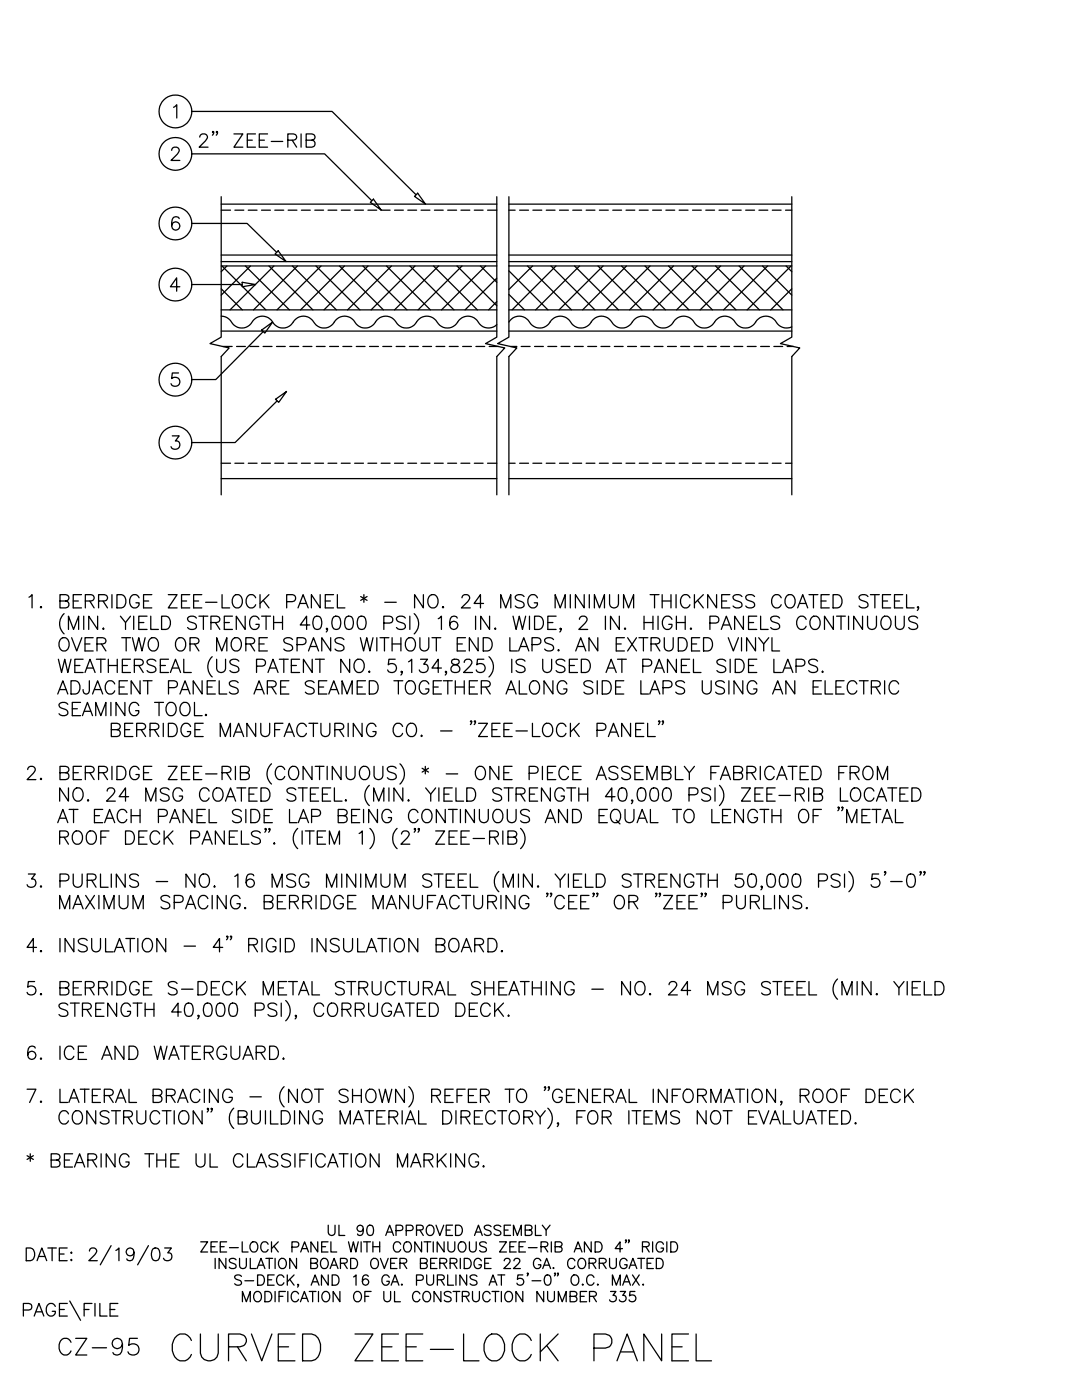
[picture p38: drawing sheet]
<svg xmlns="http://www.w3.org/2000/svg" width="216mm" height="279mm" viewBox="0 0 216 279" stroke-linecap="round" stroke-linejoin="round" font-family="sans-serif">
<defs><g id="words">
<text font-size="9.3" x="33.2" y="272.7">CURVED ZEE-LOCK PANEL</text>
<g font-size="6.6">
<text x="38.5" y="30.7">2&quot; ZEE-RIB</text>
<text x="4.6" y="123.1">1. BERRIDGE ZEE-LOCK PANEL * - NO. 24 MSG MINIMUM THICKNESS COATED STEEL,</text>
<text x="20.8" y="148.2">BERRIDGE MANUFACTURING CO. - &quot;ZEE-LOCK PANEL&quot;</text>
<text x="10.6" y="182.7">MAXIMUM SPACING. BERRIDGE MANUFACTURING &quot;CEE&quot; OR &quot;ZEE&quot; PURLINS.</text>
<text x="10.6" y="271.6">CZ-95</text>
</g>
<g font-size="6.2">
<text x="10.6" y="131.2">OVER TWO OR MORE SPANS WITHOUT END LAPS. AN EXTRUDED VINYL</text>
<text x="4.2" y="212.7">6. ICE AND WATERGUARD.</text>
<text x="4.2" y="234.2">* BEARING THE UL CLASSIFICATION MARKING.</text>
</g>
<g font-size="5.7">
<text x="10.2" y="139.7">ADJACENT PANELS ARE SEAMED TOGETHER ALONG SIDE LAPS USING AN ELECTRIC</text>
<text x="10.6" y="143.9">SEAMING TOOL.</text>
</g>
<g font-size="5.3">
<text x="41.6" y="254.4">INSULATION BOARD OVER BERRIDGE 22 GA. CORRUGATED</text>
<text x="47.3" y="261.1">MODIFICATION OF UL CONSTRUCTION NUMBER 335</text>
</g>
<text font-size="4.9" x="64.2" y="247.6">UL 90 APPROVED ASSEMBLY</text>
</g></defs>
<!-- layer: STRCTR -->
<g fill="none" stroke="#000" stroke-width=".25">
<path d="M44.1 39.3v28l-2.2 1.3 3.8 .8-1.6 1.8v27.6M99.1 39.3v28l-2.2 1.3 3.8 .8-1.6 1.8v27.6M101.5 39.3v28l-2.2 1.3 3.8 .8-1.6 1.8v27.6M158 39.3v28l-2.3 1.3 3.9 .8-1.6 1.8v27.6M44.1 53.1h55M44.1 57.6l4.3 4.2M44.3 53.1l8.8 8.7M45.3 53.1l-1.2 1.1M49 53.1l8.7 8.7M50 53.1l-5.9 5.8M53.7 53.1l8.7 8.7M54.7 53.1l-8.8 8.7"/>
<path d="M58.3 53.1l8.8 8.7M59.4 53.1l-8.8 8.7M63 53.1l8.8 8.7M64.1 53.1l-8.8 8.7M67.7 53.1l8.8 8.7M68.7 53.1l-8.7 8.7M72.4 53.1l8.8 8.7M73.4 53.1l-8.7 8.7M77.1 53.1l8.8 8.7M78.1 53.1l-8.8 8.7M81.8 53.1l8.8 8.7M82.8 53.1l-8.8 8.7"/>
<path d="M86.5 53.1l8.8 8.7M87.5 53.1l-8.8 8.7M91.2 53.1l7.9 7.9M92.2 53.1l-8.8 8.7M95.9 53.1l3.2 3.2M96.9 53.1l-8.8 8.7M99.1 55.5l-6.3 6.3M101.5 53.1h56.5M101.5 58.8l3.2 3M101.5 54.1l7.8 7.7M105.2 53.1l8.8 8.7M106.3 53.1l-4.8 4.7"/>
<path d="M109.9 53.1l8.8 8.7M110.9 53.1l-8.7 8.7M114.6 53.1l8.8 8.7M115.6 53.1l-8.7 8.7M119.3 53.1l8.8 8.7M120.3 53.1l-8.7 8.7M124 53.1l8.8 8.7M125 53.1l-8.7 8.7M128.7 53.1l8.8 8.7M129.7 53.1l-8.8 8.7M133.4 53.1l8.8 8.7M134.4 53.1l-8.8 8.7"/>
<path d="M138.1 53.1l8.8 8.7M139.1 53.1l-8.8 8.7M142.8 53.1l8.7 8.7M143.8 53.1l-8.8 8.7M147.5 53.1l8.7 8.7M148.5 53.1l-8.8 8.7M152.2 53.1l5.8 5.8M153.2 53.1l-8.8 8.7M156.9 53.1l1.1 1.1M157.8 53.1l-8.7 8.7M158 57.6l-4.2 4.2M44.1 63.1a2.55 2.55 0 0 1 2.3 1.5 2.43 2.43 0 0 0 4.1-.7 2.45 2.45 0 0 1 4.1 .7 2.43 2.43 0 0 0 4.1-.7 2.45 2.45 0 0 1 4.2 .7 2.41 2.41 0 0 0 4-.7 2.45 2.45 0 0 1 4.1 .7 2.43 2.43 0 0 0 4.1-.7 2.45 2.45 0 0 1 4.2 .7 2.43 2.43 0 0 0 4.1-.7 2.45 2.45 0 0 1 4.1 .7 2.41 2.41 0 0 0 4.1-.7 2.46 2.46 0 0 1 4.1 .7 2.36 2.36 0 0 0 3.4 .2"/>
<path d="M44.1 66.1h55M44.1 61.8h55M44.5 69.1h1.8M47.2 69.1h1.8M49.9 69.1h1.7M52.5 69.1h1.8M55.2 69.1h1.7M57.8 69.1h1.8M60.5 69.1h1.7M63.1 69.1h1.8M65.8 69.1h1.7M68.4 69.1h1.8"/>
<path d="M71.1 69.1h1.7M73.7 69.1h1.8M76.4 69.1h1.8M79 69.1h1.8M81.7 69.1h1.8M84.4 69.1h1.7M87 69.1h1.8M89.6 69.1h1.8M92.3 69.1h1.8M95 69.1h1.7M97.6 69.1h1.9M99.1 60.2l-1.6 1.6"/>
<path d="M101.5 64.3a2.43 2.43 0 0 1 2.3-1.2 2.43 2.43 0 0 1 2.1 1.5 2.43 2.43 0 0 0 4.1-.7 2.45 2.45 0 0 1 4.1 .7 2.43 2.43 0 0 0 4.1-.7 2.45 2.45 0 0 1 4.1 .7 2.43 2.43 0 0 0 4.1-.7 2.43 2.43 0 0 1 4.1 .7 2.43 2.43 0 0 0 4.1-.7 2.45 2.45 0 0 1 4.1 .7 2.43 2.43 0 0 0 4.1-.7 2.45 2.45 0 0 1 4.1 .7 2.41 2.41 0 0 0 4.1-.7 2.45 2.45 0 0 1 4.1 .7 2.38 2.38 0 0 0 2.9 .6M101.5 66.1h56.5M101.5 61.8h56.5M101.9 69.1h1.2M104 69.1h1.8M106.7 69.1h1.7M109.3 69.1h1.8M112 69.1h1.7M114.6 69.1h1.8M117.3 69.1h1.7M119.9 69.1h1.8M122.6 69.1h1.7"/>
<path d="M125.2 69.1h1.8M127.9 69.1h1.8M130.5 69.1h1.8M133.2 69.1h1.8M135.8 69.1h1.8M138.5 69.1h1.8M141.1 69.1h1.8M143.8 69.1h1.8M146.5 69.1h1.7M149.1 69.1h1.8M151.8 69.1h1.7M154.4 69.1h1.8"/>
<path d="M157.1 69.1h1.2M44.1 95.5h55M44.1 92.4h1.9M46.9 92.4h1.7M49.5 92.4h1.8M52.2 92.4h1.8M54.8 92.4h1.8M57.5 92.4h1.8M60.1 92.4h1.8M62.8 92.4h1.8M65.5 92.4h1.7M68.1 92.4h1.8"/>
<path d="M70.8 92.4h1.7M73.4 92.4h1.8M76.1 92.4h1.7M78.7 92.4h1.8M81.4 92.4h1.7M84 92.4h1.8M86.7 92.4h1.7M89.3 92.4h1.8M92 92.4h1.8M94.6 92.4h1.8M97.3 92.4h1.8M101.5 95.5h56.5"/>
<path d="M101.5 92.4h1.3M103.7 92.4h1.8M106.3 92.4h1.8M109 92.4h1.8M111.6 92.4h1.8M114.3 92.4h1.8M117 92.4h1.7M119.6 92.4h1.8M122.3 92.4h1.7M124.9 92.4h1.8M127.6 92.4h1.7M130.2 92.4h1.8"/>
<path d="M132.9 92.4h1.7M135.5 92.4h1.8M138.2 92.4h1.7M140.8 92.4h1.8M143.5 92.4h1.8M146.1 92.4h1.8M148.8 92.4h1.8M151.4 92.4h1.8M154.1 92.4h1.8M156.7 92.4h1.3"/>
</g>
<!-- layer: CMP-FLSH -->
<g fill="none" stroke="#000" stroke-width=".25">
<path d="M44.1 40.7h55M44.1 41.9h1.9M44.1 50.9h55M44.1 52.2h55M46.9 41.9h1.7M49.5 41.9h1.8M52.2 41.9h1.8M54.8 41.9h1.8M57.5 41.9h1.8M60.1 41.9h1.8M62.8 41.9h1.8M65.5 41.9h1.7"/>
<path d="M68.1 41.9h1.8M70.8 41.9h1.7M73.4 41.9h1.8M76.1 41.9h1.7M78.7 41.9h1.8M81.4 41.9h1.7M84 41.9h1.8M86.7 41.9h1.7M89.3 41.9h1.8M92 41.9h1.8M94.6 41.9h1.8M97.3 41.9h1.8"/>
<path d="M101.5 40.7h56.5M101.5 41.9h1.3M101.5 50.9h56.5M101.5 52.2h56.5M103.7 41.9h1.8M106.3 41.9h1.8M109 41.9h1.8M111.6 41.9h1.8M114.3 41.9h1.8M117 41.9h1.7M119.6 41.9h1.8M122.3 41.9h1.7"/>
<path d="M124.9 41.9h1.8M127.6 41.9h1.7M130.2 41.9h1.8M132.9 41.9h1.7M135.5 41.9h1.8M138.2 41.9h1.7M140.8 41.9h1.8M143.5 41.9h1.8M146.1 41.9h1.8M148.8 41.9h1.8M151.4 41.9h1.8M154.1 41.9h1.8"/>
<path d="M156.7 41.9h1.3"/>
</g>
<!-- layer: DIM-TXT -->
<g fill="none" stroke="#000" stroke-width=".25">
<path d="M34.3 30l.2-.5 .7-.1a.65 .65 0 0 1 .4 1l-1.5 1.6h1.8M34.6 21.4l.7-.5v2.7M38.3 22.2h28l16.7 16.7M38.3 30.7h26.5l9.4 9.4M74.5 39.7l1.6 2.2-2.2-1.5zM82.7 39.2l.6-.6 1.6 2.1zM35.8 43.6a.75 .75 0 0 0-.8-.4 .75 .75 0 0 0-.6 .6 1.99 1.99 0 0 0 .2 2 .82 .82 0 0 0 1.2-.3 .82 .82 0 0 0-.5-1.2 .82 .82 0 0 0-1 .7M35.9 57.2h-1.9l1.2-1.8v2.7M38.3 44.6h11l5.9 5.8M38.3 56.8h10M48.3 56.3l2.7 .5-2.7 .4zM55.5 50.1l1.6 2.1-2.2-1.5z"/>
<path d="M35.6 74.4h-1.2l-.1 1.2a.93 .93 0 0 1 1.4-.1 .93 .93 0 0 1-.2 1.4 .93 .93 0 0 1-1.4-.3M52.2 65.9l2.2-1.6-1.6 2.2zM52.5 66.2l-9.4 9.5h-4.8M55 79.7l2.2-1.6-1.6 2.2zM34.4 87h1.4l-.8 1a.86 .86 0 0 1 .9 1 .86 .86 0 0 1-1.2 .7l-.3-.2-.3-.4M55.3 80l-8.4 8.3h-8.6M11.6 131.6l.7 2.6 .6-2.6 .6 2.6 .7-2.6M12.8 122.5a2.72 2.72 0 0 0 0 4M13.7 125.6v-2.6l1 2.6 1-2.6v2.6M16.6 131.6h-1.7v2.6M16.7 123v2.6M17 134.2l1-2.6 1 2.6"/>
<path d="M19.5 123v2.6l-1.8-2.6v2.6M20.1 131.6v2.6M21.6 131.6v2.6M23.4 131.6v2.6M24 123l1 1.2v1.4M26 131.6h-1.6v2.6M26.7 123v2.6M26.8 132.8l1.5-.1a.59 .59 0 0 0 0-1l-1.5-.1v2.6M27.7 132.8l.9 1.4M29.3 123h-1.6v2.6M30.1 123v2.6h1.5M31.1 131.9a1.15 1.15 0 0 0-1.8 0 .69 .69 0 0 0 .5 .8l.8 .2a.65 .65 0 0 1 .5 .5 .65 .65 0 0 1-.3 .7 1.19 1.19 0 0 1-1.5-.3"/>
<path d="M32.2 123h.9a1.42 1.42 0 0 1 .9 1.3 1.42 1.42 0 0 1-.9 1.3h-.9zM33.6 131.6h-1.6v2.6M34 134.2l1-2.6 1 2.6M36.7 131.6v2.6h1.5M39.2 123.4a1.15 1.15 0 0 0-1.8 0 .69 .69 0 0 0 .5 .7l.8 .2a.65 .65 0 0 1 .5 .5 .65 .65 0 0 1-.3 .7 1.19 1.19 0 0 1-1.5-.3M40.6 123v2.6M42.1 124.2l1.5-.1a.62 .62 0 0 0 0-1l-1.5-.1v2.6M42.3 131.1a2.76 2.76 0 0 0 0 4M43.2 131.6v1.8a.9 .9 0 0 0 .9 .8 .9 .9 0 0 0 .9-.8v-1.8M46.4 123h-1.6v2.6M47.7 131.9a1.17 1.17 0 0 0-1.8 0 .68 .68 0 0 0 .5 .8l.7 .2a.65 .65 0 0 1 .5 .5 .65 .65 0 0 1-.2 .7 1.23 1.23 0 0 1-1.5-.3M48.9 123v2.6l-1.8-2.6v2.6"/>
<path d="M51.2 132.9h1.1a.69 .69 0 0 0 .7-.6 .69 .69 0 0 0-.7-.7h-1.1v2.6M51.7 123.6a.97 .97 0 0 0-1.1-.6 .97 .97 0 0 0-.8 1 1.15 1.15 0 0 0 .3 1.2 1.15 1.15 0 0 0 1.2 .3l.4-.5v-.4h-.6M53.1 123v2.6M53.5 134.2l1-2.6 1 2.6M54.6 123v2.6M56.4 123v2.6M56.6 131.6v2.6M59.8 131.6h-1.7v2.6M61.8 124.7h-1.9l1.3-1.7v2.6M62.3 131.6v2.6l-1.8-2.6v2.6M62.8 123.1a.87 .87 0 0 1 1.3 .4 2.17 2.17 0 0 1-.3 2 .87 .87 0 0 1-1.2-.4 2.17 2.17 0 0 1 .2-2zM63.8 131.6v2.6"/>
<path d="M66.6 123.1a.87 .87 0 0 1 1.3 .4 2.17 2.17 0 0 1-.3 2 .87 .87 0 0 1-1.3-.4 2.17 2.17 0 0 1 .3-2zM69.1 123.1a.84 .84 0 0 1 1.3 .4 2.25 2.25 0 0 1-.2 2 .87 .87 0 0 1-1.3-.4 2.17 2.17 0 0 1 .2-2zM69.8 131.6v2.6l-1.8-2.6v2.6M71.1 131.7a1.22 1.22 0 0 1 1.5 .4 1.22 1.22 0 0 1-.1 1.5 .98 .98 0 0 1-1.1 .6 .98 .98 0 0 1-.8-1 1.61 1.61 0 0 1 .5-1.5zM71.7 123.1a.87 .87 0 0 1 1.2 .4 2.17 2.17 0 0 1-.2 2 .87 .87 0 0 1-1.3-.4 2.17 2.17 0 0 1 .3-2zM76.6 124.3h1.1a.69 .69 0 0 0 .7-.6 .69 .69 0 0 0-.7-.7h-1.1v2.6M78.9 131.6h-1.3l-.1 1.1a.93 .93 0 0 1 1.4 0 .93 .93 0 0 1-.2 1.4 .93 .93 0 0 1-1.3-.4M80.9 123.4a1.17 1.17 0 0 0-1.8 0 .68 .68 0 0 0 .5 .7l.8 .2a.65 .65 0 0 1 .5 .5 .65 .65 0 0 1-.3 .7 1.23 1.23 0 0 1-1.5-.3M81.5 132.1l.7-.5v2.6M81.8 123v2.6M82.6 122.5a2.72 2.72 0 0 1 0 4M83.9 131.6h1.4l-.8 1a.86 .86 0 0 1 1 .9 .86 .86 0 0 1-1.2 .7l-.4-.1-.2-.4"/>
<path d="M87.4 123.5l.7-.5v2.6M88.1 133.3h-1.9l1.2-1.7v2.6M90.2 131.7a.52 .52 0 0 0 .3 .9 1.1 1.1 0 0 1 1.2 1.1 .92 .92 0 0 1-1 .5 .92 .92 0 0 1-.7-.9 1.22 1.22 0 0 1 1.2-.7 .52 .52 0 0 0 .3-.9l-.4-.1zM91.2 123.4a.77 .77 0 0 0-1.1-.3 2.03 2.03 0 0 0 0 2.4 .82 .82 0 0 0 1.2-.4 .82 .82 0 0 0-.6-1.1 .82 .82 0 0 0-1 .7M92.6 132.2l.3-.5 .7-.1a.64 .64 0 0 1 .4 1l-1.5 1.6h1.8M94.9 123v2.6M96.5 131.6h-1.2l-.1 1.1a.94 .94 0 0 1 1.4 0 .94 .94 0 0 1-.2 1.4 .94 .94 0 0 1-1.4-.4M97.6 131.1a2.72 2.72 0 0 1 0 4M97.7 123v2.6l-1.8-2.6v2.6M102.1 131.6v2.6M102.4 123l.6 2.6 .6-2.6 .7 2.6 .6-2.6M104.8 131.9a1.17 1.17 0 0 0-1.8 0 .68 .68 0 0 0 .5 .8l.8 .2a.65 .65 0 0 1 .4 .5 .65 .65 0 0 1-.2 .7 1.23 1.23 0 0 1-1.5-.3"/>
<path d="M105.6 123v2.6M106.7 123h.8a1.41 1.41 0 0 1 1 1.3 1.41 1.41 0 0 1-1 1.3h-.8zM108.3 131.6v1.8a.9 .9 0 0 0 .9 .8 .9 .9 0 0 0 .9-.8v-1.8M111 123h-1.7v2.6M112.7 131.9a1.15 1.15 0 0 0-1.7 0 .64 .64 0 0 0 .4 .8l.8 .2a.65 .65 0 0 1 .5 .5 .65 .65 0 0 1-.2 .7 1.19 1.19 0 0 1-1.5-.3M115.2 131.6h-1.6v2.6M115.6 123.6l.3-.5 .7-.1a.65 .65 0 0 1 .4 1l-1.5 1.6h1.8M116 131.6h.9a1.41 1.41 0 0 1 .9 1.3 1.41 1.41 0 0 1-.9 1.3h-.9zM120.8 123v2.6M120.9 134.2l1-2.6 1.1 2.6M123.6 123v2.6l-1.8-2.6v2.6M124.1 131.6v2.6"/>
<path d="M128.3 132.9h1.1a.69 .69 0 0 0 .7-.6 .69 .69 0 0 0-.7-.7h-1.1v2.6M128.5 123v2.6M130.3 123v2.6M130.5 134.2l1-2.6 1.1 2.6M131.3 123v2.6M134.1 123.6a.98 .98 0 0 0-1.1-.6 .98 .98 0 0 0-.8 1 1.16 1.16 0 0 0 .2 1.2 1.16 1.16 0 0 0 1.3 .3l.4-.5v-.4h-.7M135 131.6v2.6l-1.8-2.6v2.6M135 123v2.6M136.7 123v2.6M137.6 131.6h-1.6v2.6M138.4 131.6v2.6h1.5M141.7 124.3h1.1a.69 .69 0 0 0 .7-.6 .69 .69 0 0 0-.7-.7h-1.1v2.6"/>
<path d="M143.9 125.6l1-2.6 1.1 2.6M144.8 131.9a1.15 1.15 0 0 0-1.7 0 .68 .68 0 0 0 .5 .8l.7 .2a.65 .65 0 0 1 .5 .5 .65 .65 0 0 1-.2 .7 1.19 1.19 0 0 1-1.5-.3M145.7 131.6v2.6M146.7 131.6h.9a1.42 1.42 0 0 1 .9 1.3 1.42 1.42 0 0 1-.9 1.3h-.9zM148.3 123v2.6l-1.7-2.6v2.6M151 123h-1.6v2.6M151 131.6h-1.6v2.6M151.8 123v2.6h1.5M154.4 131.6v2.6h1.5M155.6 123.4a1.17 1.17 0 0 0-1.8 0 .68 .68 0 0 0 .5 .7l.8 .2a.65 .65 0 0 1 .4 .5 .65 .65 0 0 1-.2 .7 1.23 1.23 0 0 1-1.5-.3M156.2 134.2l1-2.6 1 2.6M158.8 132.9h1.2a.69 .69 0 0 0 .6-.6 .69 .69 0 0 0-.6-.7h-1.2v2.6"/>
<path d="M160.9 123.6a.97 .97 0 0 0-1.2-.6 .97 .97 0 0 0-.7 1 1.15 1.15 0 0 0 .2 1.2 1.15 1.15 0 0 0 1.3 .3l.4-.5M161.9 123.4a.98 .98 0 0 1 1.1-.4 .98 .98 0 0 1 .6 1 1.16 1.16 0 0 1-.2 1.2 1.16 1.16 0 0 1-1.3 .3 1.63 1.63 0 0 1-.2-2.1zM163.1 131.9a1.17 1.17 0 0 0-1.7 0 .68 .68 0 0 0 .5 .8l.7 .2a.65 .65 0 0 1 .5 .5 .65 .65 0 0 1-.2 .7 1.23 1.23 0 0 1-1.5-.3M166.3 123v2.6l-1.8-2.6v2.6M167.8 123v2.6M169.3 123v2.6M172.1 123v2.6l-1.8-2.6v2.6M173.1 123v1.9a.9 .9 0 0 0 .9 .7 .9 .9 0 0 0 .9-.7v-1.9M176.3 123.1a1.22 1.22 0 0 1 1.4 .4 1.22 1.22 0 0 1 0 1.5 .97 .97 0 0 1-1.2 .6 .97 .97 0 0 1-.7-1 1.68 1.68 0 0 1 .5-1.5zM178.7 123v1.9a.89 .89 0 0 0 .9 .7 .89 .89 0 0 0 .8-.7v-1.9M183.1 123.4a1.17 1.17 0 0 0-1.8 0 .68 .68 0 0 0 .5 .7l.8 .2a.65 .65 0 0 1 .5 .5 .65 .65 0 0 1-.3 .7 1.23 1.23 0 0 1-1.5-.3M5.5 153.6l.3-.5 .7-.2a.65 .65 0 0 1 .4 1.1l-1.5 1.6h1.8"/>
<path d="M8.2 155.3l.1 .2-.1 .1-.1-.1zM12 154.2l1.5-.1a.62 .62 0 0 0 0-1l-1.5-.2v2.7h1.1a.69 .69 0 0 0 .7-.7 .69 .69 0 0 0-.7-.7M13.7 157.2v2.7l-1.8-2.7v2.7M14.6 154.2h1M14.8 157.6a.98 .98 0 0 1 1.1-.3 .98 .98 0 0 1 .7 1 1.16 1.16 0 0 1-.3 1.2 1.16 1.16 0 0 1-1.2 .3 1.63 1.63 0 0 1-.3-2.2zM16.3 152.9h-1.7v2.7h1.7M17 154.2h1.2a.65 .65 0 0 0 .6-.7l-.3-.4-.3-.2h-1.2v2.7M17.4 159.8l.2-.2 .1 .2-.1 .1zM17.9 154.2l.9 1.4M19.7 154.2l1.5-.1a.62 .62 0 0 0 0-1l-1.5-.2v2.7M20.6 154.2l.8 1.4M21.4 157.9l.2-.5 .8-.2a.65 .65 0 0 1 .4 1.1l-1.5 1.6h1.7"/>
<path d="M22.3 152.9v2.7M23.3 152.9h.9a1.41 1.41 0 0 1 .9 1.4 1.41 1.41 0 0 1-.9 1.3h-.9zM25.7 159h-1.9l1.2-1.8v2.7M27.8 153.6a.97 .97 0 0 0-1.2-.7 .97 .97 0 0 0-.7 1.1 1.15 1.15 0 0 0 .2 1.2 1.15 1.15 0 0 0 1.3 .3l.4-.5v-.4h-.7M28.6 154.2h1.1M29.1 159.9v-2.7l1 2.7 1-2.7v2.7M30.3 152.9h-1.7v2.7h1.7M33.6 152.9h1.7l-1.7 2.7h1.7M33.7 157.6a1.14 1.14 0 0 0-1.7 0 .64 .64 0 0 0 .5 .8l.8 .2a.67 .67 0 0 1 .2 1.2 1.23 1.23 0 0 1-1.5-.3M36.2 154.2h1M36.4 157.9a.98 .98 0 0 0-1.1-.7 .98 .98 0 0 0-.8 1.1 1.16 1.16 0 0 0 .3 1.2 1.16 1.16 0 0 0 1.2 .3l.4-.5v-.4h-.6M37.9 152.9h-1.7v2.7h1.7"/>
<path d="M38.6 154.2h1M40.3 152.9h-1.7v2.7h1.7M41 154.4h2.3M41.7 157.9a.98 .98 0 0 0-1.1-.7 .98 .98 0 0 0-.8 1.1 1.16 1.16 0 0 0 .3 1.2 1.16 1.16 0 0 0 1.2 .3l.4-.5M42.7 157.6a.98 .98 0 0 1 1.1-.3 .98 .98 0 0 1 .7 1 1.16 1.16 0 0 1-.3 1.2 1.16 1.16 0 0 1-1.2 .3 1.63 1.63 0 0 1-.3-2.2zM44.3 154.2l1.5-.1a.62 .62 0 0 0 0-1l-1.5-.2v2.7M45 159.9l1-2.7 1 2.7M45.2 154.2l.9 1.4M45.4 159h1.2M47 152.9v2.7M47.3 157.2h1.8M48 154.2l1.5-.1a.62 .62 0 0 0 0-1l-1.5-.2v2.7h1.1a.69 .69 0 0 0 .7-.7 .69 .69 0 0 0-.7-.7"/>
<path d="M48.2 157.2v2.7M49.7 158.5h1M51.3 157.2h-1.6v2.7h1.6M52.1 157.2h.9a1.41 1.41 0 0 1 .9 1.4 1.41 1.41 0 0 1-.9 1.3h-.9zM54.2 152.4a2.72 2.72 0 0 0 0 4.1M56.8 153.6a.97 .97 0 0 0-1.1-.7 .97 .97 0 0 0-.8 1.1 1.15 1.15 0 0 0 .3 1.2 1.15 1.15 0 0 0 1.2 .3l.4-.5M57.8 153.3a.97 .97 0 0 1 1.2-.3 .97 .97 0 0 1 .6 1 1.15 1.15 0 0 1-.3 1.2 1.15 1.15 0 0 1-1.2 .3 1.63 1.63 0 0 1-.3-2.2zM59 157.6a1.15 1.15 0 0 0-1.7 0 .64 .64 0 0 0 .5 .8l.7 .2a.65 .65 0 0 1 .5 .5 .65 .65 0 0 1-.2 .7 1.2 1.2 0 0 1-1.5-.3M59.5 157.2h1.8M60.4 157.2v2.7M61.9 158.5h1M62.3 152.9v2.7l-1.8-2.7v2.7"/>
<path d="M62.9 152.9h1.8M63.6 157.2h-1.7v2.7h1.7M63.8 152.9v2.7M64.3 158.5h1M65.3 152.9v2.7M66 157.2h-1.7v2.7h1.7M66.7 157.2v2.7h1.5M68.1 152.9v2.7l-1.8-2.7v2.7M69 159.6l.1 .2-.1 .1-.1-.1zM69.1 152.9v1.9a.9 .9 0 0 0 .9 .8 .9 .9 0 0 0 .9-.8v-1.9M72 153.3a.98 .98 0 0 1 1.1-.3 .98 .98 0 0 1 .7 1 1.16 1.16 0 0 1-.3 1.2 1.16 1.16 0 0 1-1.3 .3 1.63 1.63 0 0 1-.2-2.2zM73.7 156.7a2.72 2.72 0 0 0 0 4.1"/>
<path d="M74.6 159.9v-2.7l1 2.7 1-2.7v2.7M74.6 152.9v1.9a.89 .89 0 0 0 .9 .8 .89 .89 0 0 0 .9-.8v-1.9M77.6 157.2v2.7M79.1 153.3a1.17 1.17 0 0 0-1.8 0 .68 .68 0 0 0 .5 .8l.8 .2a.65 .65 0 0 1 .4 .5 .65 .65 0 0 1-.2 .7 1.23 1.23 0 0 1-1.5-.3M79.8 152.4a2.72 2.72 0 0 1 0 4.1M80.4 157.2v2.7l-1.8-2.7v2.7M81.4 159.8l.1-.2 .1 .2-.1 .1zM84.2 153.3l1.3 .8M84.9 152.9v1.5M84.9 157.2l1 1.3v1.4M85.5 153.3l-1.3 .8M86.9 157.2l-1 1.3"/>
<path d="M87.6 157.2v2.7M88.6 158.5h1M89 154.4h2.3M90.2 157.2h-1.6v2.7h1.6M91 157.2v2.7h1.5M93.1 157.2h.9a1.42 1.42 0 0 1 .9 1.4 1.42 1.42 0 0 1-.9 1.3h-.9zM95.1 153.3a.97 .97 0 0 1 1.1-.3 .97 .97 0 0 1 .7 1 1.15 1.15 0 0 1-.3 1.2 1.15 1.15 0 0 1-1.2 .3 1.63 1.63 0 0 1-.3-2.2zM99.5 152.9v2.7l-1.7-2.7v2.7M100.1 157.6a1.15 1.15 0 0 0-1.8 0 .65 .65 0 0 0 .5 .8l.8 .2a.65 .65 0 0 1 .5 .5 .65 .65 0 0 1-.3 .7 1.19 1.19 0 0 1-1.5-.3M100.5 154.2h1M100.6 157.2h1.8M101.5 157.2v2.7"/>
<path d="M102.2 152.9h-1.7v2.7h1.7M103 158.5l1.5-.1a.59 .59 0 0 0 0-1l-1.5-.2v2.7M103.9 158.5l.9 1.4M105.6 154.3h1.1a.69 .69 0 0 0 .7-.7 .69 .69 0 0 0-.7-.7h-1.1v2.7M105.6 158.5h1.1M107.3 157.2h-1.7v2.7h1.7M108.2 152.9v2.7M109.2 154.2h1.1M109.8 157.2v2.7l-1.8-2.7v2.7M110.9 152.9h-1.7v2.7h1.7M112.6 157.9a.97 .97 0 0 0-1.1-.7 .97 .97 0 0 0-.8 1.1 1.15 1.15 0 0 0 .3 1.2 1.15 1.15 0 0 0 1.2 .3l.4-.5v-.4h-.6M113.1 157.2h1.8"/>
<path d="M113.4 153.6a.97 .97 0 0 0-1.1-.7 .97 .97 0 0 0-.8 1.1 1.15 1.15 0 0 0 .3 1.2 1.15 1.15 0 0 0 1.2 .3l.4-.5M114 157.2v2.7M114.3 154.2h1M115.5 158.5h1.8M115.5 157.2v2.7M116 152.9h-1.7v2.7h1.7M117.3 157.2v2.7M119 155.6l1-2.7 1 2.7M119.4 154.7h1.2M122.7 159h-1.9l1.3-1.8v2.7M123.3 153.3a1.17 1.17 0 0 0-1.8 0 .68 .68 0 0 0 .5 .8l.8 .2a.65 .65 0 0 1 .5 .5 .65 .65 0 0 1-.3 .7 1.23 1.23 0 0 1-1.5-.3M123.7 157.4a.87 .87 0 0 1 1.3 .3 2.17 2.17 0 0 1-.3 2.1 .87 .87 0 0 1-1.2-.4 2.15 2.15 0 0 1 .2-2z"/>
<path d="M125.8 153.3a1.15 1.15 0 0 0-1.8 0 .69 .69 0 0 0 .5 .8l.8 .2a.65 .65 0 0 1 .5 .5 .65 .65 0 0 1-.3 .7 1.19 1.19 0 0 1-1.5-.3M126.2 159.8l-.1 .1-.1-.1 .1-.2a.49 .49 0 0 1-.1 .8M126.7 154.2h1M127.5 157.4a.87 .87 0 0 1 1.3 .3 2.17 2.17 0 0 1-.3 2.1 .84 .84 0 0 1-1.2-.4 2.23 2.23 0 0 1 .2-2zM128.3 152.9h-1.6v2.7h1.6M129.1 155.6v-2.7l1 2.7 1-2.7v2.7M130 157.4a.87 .87 0 0 1 1.3 .3 2.35 2.35 0 0 1-.3 2.1 .87 .87 0 0 1-1.2-.4 2.15 2.15 0 0 1 .2-2zM132.1 154.2l1.5-.1a.62 .62 0 0 0 0-1l-1.5-.2v2.7h1.2a.69 .69 0 0 0 .6-.7 .69 .69 0 0 0-.6-.7M132.6 157.4a.87 .87 0 0 1 1.2 .3 2.17 2.17 0 0 1-.2 2.1 .87 .87 0 0 1-1.3-.4 2.15 2.15 0 0 1 .3-2zM134.8 152.9v2.7h1.5M136.6 152.9l.9 1.3v1.4M137.5 158.6h1.1a.69 .69 0 0 0 .7-.7 .69 .69 0 0 0-.7-.7h-1.1v2.7"/>
<path d="M138.6 152.9l-1.1 1.3M141.8 157.6a1.17 1.17 0 0 0-1.8 0 .64 .64 0 0 0 .5 .8l.8 .2a.65 .65 0 0 1 .5 .5 .65 .65 0 0 1-.3 .7 1.23 1.23 0 0 1-1.5-.3M141.8 154.2h1.1M142.7 157.2v2.7M143.5 152.9h-1.7v2.7M143.6 156.7a2.76 2.76 0 0 1 0 4.1M143.7 155.6l1.1-2.7 1 2.7M144.1 154.7h1.3M146.4 154.2l1.5-.1a.62 .62 0 0 0 0-1l-1.5-.2v2.7h1.1a.69 .69 0 0 0 .7-.7 .69 .69 0 0 0-.7-.7M148 157.2h1.7l-1.7 2.7h1.7M149 154.2l1.6-.1a.62 .62 0 0 0 0-1l-1.6-.2v2.7M149.9 154.2l.9 1.4"/>
<path d="M150.6 158.5h1M151.7 152.9v2.7M152.3 157.2h-1.7v2.7h1.7M153 158.5h1M154.5 153.6a.97 .97 0 0 0-1.1-.7 .97 .97 0 0 0-.8 1.1 1.15 1.15 0 0 0 .3 1.2 1.15 1.15 0 0 0 1.2 .3l.4-.5M154.7 157.2h-1.7v2.7h1.7M155 155.6l1-2.7 1 2.7M155.4 154.7h1.2M155.4 158.7h2.3M157.3 152.9h1.7M158.1 152.9v2.7M158.7 158.5l1.5-.1a.59 .59 0 0 0 0-1l-1.5-.2v2.7"/>
<path d="M159.6 158.5l.9 1.4M159.7 154.2h1M161.3 152.9h-1.6v2.7h1.6M161.4 157.2v2.7M162.1 152.9h.8a1.41 1.41 0 0 1 1 1.4 1.41 1.41 0 0 1-1 1.3h-.8zM162.4 158.5l1.5-.1a.62 .62 0 0 0 0-1l-1.5-.2v2.7h1.1a.7 .7 0 0 0 .7-.7 .7 .7 0 0 0-.7-.7M167.4 154.2h1M167.7 157.2v2.7h1.5M169 152.9h-1.6v2.7M169.6 154.2l1.6-.1a.62 .62 0 0 0 0-1l-1.6-.2v2.7M170.2 157.4a1.22 1.22 0 0 1 1.4 .4 1.22 1.22 0 0 1 0 1.5 .98 .98 0 0 1-1.1 .6 .98 .98 0 0 1-.8-1 1.61 1.61 0 0 1 .5-1.5zM170.5 154.2l.9 1.4"/>
<path d="M172.4 153.3a.97 .97 0 0 1 1.1-.3 .97 .97 0 0 1 .7 1 1.15 1.15 0 0 1-.3 1.2 1.15 1.15 0 0 1-1.2 .3 1.63 1.63 0 0 1-.3-2.2zM174.4 157.9a.98 .98 0 0 0-1.1-.7 .98 .98 0 0 0-.8 1.1 1.16 1.16 0 0 0 .2 1.2 1.16 1.16 0 0 0 1.3 .3l.4-.5M174.9 159.9l1-2.7 1 2.7M175.1 155.6v-2.7l1 2.7 1-2.7v2.7M175.3 159h1.2M177.2 157.2h1.7M178 157.2v2.7M179.6 158.5h1M181.2 157.2h-1.6v2.7h1.6M182 157.2h.8a1.41 1.41 0 0 1 1 1.4 1.41 1.41 0 0 1-1 1.3h-.8zM5.7 174.4h1.3l-.7 1a.85 .85 0 0 1 .9 1 .85 .85 0 0 1-1.2 .7l-.3-.2-.3-.3M8.1 176.9l.1-.1 .1 .1-.1 .2z"/>
<path d="M11.5 164.2l1-2.7 1 2.7M11.9 167.1h1.1a.65 .65 0 0 0 .7-.8l-.3-.3-.4-.2h-1.1v2.7M11.9 163.3h1.3M12 175.8h1.1a.69 .69 0 0 0 .7-.7 .69 .69 0 0 0-.7-.7h-1.1v2.7M12.8 167.1l.9 1.4M13.8 161.5h1.8M14.6 174.4v1.9a.9 .9 0 0 0 .9 .8 .9 .9 0 0 0 .9-.8v-1.9M14.7 166.2a.98 .98 0 0 1 1.1-.3 .98 .98 0 0 1 .7 .9 1.17 1.17 0 0 1-.3 1.3 1.17 1.17 0 0 1-1.3 .3 1.63 1.63 0 0 1-.2-2.2zM14.7 161.5v2.7M17.4 175.7l1.5-.2a.62 .62 0 0 0 0-1l-1.5-.1v2.7M17.7 166a1.22 1.22 0 0 1 1.4 .4 1.22 1.22 0 0 1 0 1.4 .97 .97 0 0 1-1.1 .7 .97 .97 0 0 1-.8-1 1.49 1.49 0 0 1 .5-1.5zM18.8 162.8h1.1"/>
<path d="M20.1 174.4v2.7h1.5M20.1 167.1h1M20.5 161.5h-1.7v2.7h1.7M20.9 164.2l1-2.7 1 2.7M21.3 163.3h1.2M21.7 165.8h-1.6v2.7M22.2 174.4v2.7M25 174.4v2.7l-1.8-2.7v2.7M25 165.8h.9a1.41 1.41 0 0 1 .9 1.4 1.41 1.41 0 0 1-.9 1.3h-.9zM25.3 162.2a.98 .98 0 0 0-1.1-.7 .98 .98 0 0 0-.8 1 1.17 1.17 0 0 0 .3 1.3 1.17 1.17 0 0 0 1.2 .3l.4-.6M26.2 162.8h1.7M26.2 161.5v2.7"/>
<path d="M27.6 174.8a1.19 1.19 0 0 0-1.7 0 .68 .68 0 0 0 .5 .7l.7 .3a.65 .65 0 0 1 .5 .5 .65 .65 0 0 1-.2 .6 1.2 1.2 0 0 1-1.5-.2M27.7 167.1h1M27.9 161.5v2.7M29.3 165.8h-1.6v2.7h1.6M31.6 162.9h1.2a.69 .69 0 0 0 .6-.7 .69 .69 0 0 0-.6-.7h-1.2v2.7M31.9 166.4a.98 .98 0 0 0-1.2-.6 .98 .98 0 0 0-.7 1 1.17 1.17 0 0 0 .2 1.3 1.17 1.17 0 0 0 1.3 .3l.4-.6M32.8 165.8v2.7M33.4 167l1.1 1.5M33.9 164.2l1-2.7 1 2.7M34.3 163.3h1.2M34.5 165.8l-1.7 1.8M38 167.2h1.2a.69 .69 0 0 0 .6-.7 .69 .69 0 0 0-.6-.7h-1.2v2.7"/>
<path d="M38.3 161.5v2.7l-1.8-2.7v2.7M38.9 174.4v2.7l-1.8-2.7v2.7M39.3 162.8h1M40.3 174.5a1.02 1.02 0 0 1 1.5 .9 1.17 1.17 0 0 1-.3 1.3 1.17 1.17 0 0 1-1.2 .2 1.62 1.62 0 0 1 0-2.4zM40.3 168.5l1-2.7 1 2.7M40.7 167.6h1.3M41 161.5h-1.7v2.7h1.7M41.7 161.5v2.7h1.5M44.8 165.8v2.7l-1.8-2.7v2.7M45.8 167.1h1M46.8 174.9l.7-.5v2.7M47.4 165.8h-1.6v2.7h1.6"/>
<path d="M48.2 161.9a1.17 1.17 0 0 0-1.8 0 .68 .68 0 0 0 .5 .8l.8 .2a.65 .65 0 0 1 .4 .5 .65 .65 0 0 1-.2 .7 1.23 1.23 0 0 1-1.5-.3M48.2 165.8v2.7h1.5M49.1 161.5v2.7M50 161.5h.9a1.41 1.41 0 0 1 1 1.4 1.41 1.41 0 0 1-1 1.3h-.9zM50.6 174.8a.78 .78 0 0 0-.7-.4 .78 .78 0 0 0-.7 .5 1.92 1.92 0 0 0 .3 2 .83 .83 0 0 0 1.2-.3 .83 .83 0 0 0-.6-1.2 .83 .83 0 0 0-1 .8M52 166.2a1.17 1.17 0 0 0-1.8 0 .68 .68 0 0 0 .5 .8l.7 .2a.65 .65 0 0 1 .5 .5 .65 .65 0 0 1-.2 .7 1.23 1.23 0 0 1-1.5-.3M52.7 162.8h1M53.1 165.5l-.1 .1-.2-.1 .2-.2a.49 .49 0 0 1-.2 .8M53.9 165.5l-.2 .1-.1-.1 .1-.2a.49 .49 0 0 1-.1 .8M54.3 177.1v-2.7l1 2.7 1-2.7v2.7M54.3 161.5h-1.6v2.7h1.6M54.6 168.4l.1-.2 .1 .2-.1 .1z"/>
<path d="M57.8 161.5v2.7h1.5M59 174.8a1.22 1.22 0 0 0-1.8 0 .68 .68 0 0 0 .5 .7l.8 .3a.65 .65 0 0 1 .5 .5 .65 .65 0 0 1-.3 .6 1.23 1.23 0 0 1-1.5-.2M59.4 165.3a2.72 2.72 0 0 0 0 4.1M59.5 164.2l1-2.7 1.1 2.7M59.9 163.3h1.3M60.3 165.8v2.7M60.9 165.8h1.8M61.6 175a.98 .98 0 0 0-1.1-.6 .98 .98 0 0 0-.8 1 1.17 1.17 0 0 0 .3 1.3 1.17 1.17 0 0 0 1.2 .2l.4-.5v-.3h-.6M61.8 165.8v2.7M62.2 162.9h1.1a.69 .69 0 0 0 .7-.7 .69 .69 0 0 0-.7-.7h-1.1v2.7M63.3 167.1h1M65 165.8h-1.7v2.7h1.7"/>
<path d="M65.2 177.1v-2.7l1 2.7 1-2.7v2.7M65.7 168.5v-2.7l1 2.7 1-2.7v2.7M67.5 162.8l1.5-.1a.59 .59 0 0 0 0-1l-1.5-.2v2.7h1.1a.7 .7 0 0 0 .7-.7 .7 .7 0 0 0-.7-.7M68.2 174.4v2.7M70.2 162.8h.9M71 174.4v2.7l-1.8-2.7v2.7M71.7 166.3l.6-.5v2.7M71.8 161.5h-1.6v2.7h1.6M72 174.4v2.7M72.5 161.5v2.7M73 177.1v-2.7l1 2.7 1-2.7v2.7M73.8 165.3a2.76 2.76 0 0 1 0 4.1"/>
<path d="M75.3 161.5v2.7l-1.7-2.7v2.7M76 174.4v1.9a.9 .9 0 0 0 .9 .8 .9 .9 0 0 0 .9-.8v-1.9M78.1 162.2a.98 .98 0 0 0-1.1-.7 .98 .98 0 0 0-.8 1 1.17 1.17 0 0 0 .3 1.3 1.17 1.17 0 0 0 1.2 .3l.4-.6v-.3h-.6M78.8 177.1v-2.7l1 2.7 1-2.7v2.7M79.2 165.3a2.76 2.76 0 0 0 0 4.1M80.1 166.4l.3-.4 .7-.2a.64 .64 0 0 1 .4 1l-1.5 1.7h1.8M82.9 165.5l-.1 .1-.2-.1 .2-.2a.49 .49 0 0 1-.2 .8M83.4 162.2a.97 .97 0 0 0-1.1-.7 .97 .97 0 0 0-.8 1 1.16 1.16 0 0 0 .3 1.3 1.16 1.16 0 0 0 1.2 .3l.4-.6M83.7 165.5l-.2 .1-.1-.1 .1-.2a.49 .49 0 0 1-.1 .8M84.4 161.9a.98 .98 0 0 1 1.1-.3 .98 .98 0 0 1 .7 .9 1.17 1.17 0 0 1-.3 1.3 1.17 1.17 0 0 1-1.2 .3 1.63 1.63 0 0 1-.3-2.2zM86.1 174.8a1.22 1.22 0 0 0-1.7 0 .68 .68 0 0 0 .5 .7l.7 .3a.65 .65 0 0 1 .5 .5 .65 .65 0 0 1-.2 .6 1.23 1.23 0 0 1-1.5-.2M86.6 174.4h1.8"/>
<path d="M86.9 165.8h1.8l-1.8 2.7h1.8M87.5 174.4v2.7M88.8 161.5v2.7l-1.7-2.7v2.7M89.5 161.5h1.7M89.6 167.1h1M90.4 161.5v2.7M90.7 174.4h-1.7v2.7M91.2 165.8h-1.6v2.7h1.6M91.9 161.5v2.7M92 167.1h1M93.1 174.4h-1.7v2.7M93.6 165.8h-1.6v2.7h1.6"/>
<path d="M93.8 174.4v2.7h1.6M94.4 167.3h2.3M94.7 161.5v2.7l-1.8-2.7v2.7M95.7 161.5v1.9a.9 .9 0 0 0 .8 .8 .9 .9 0 0 0 .9-.8v-1.9M97.7 167.1l1.5-.1a.6 .6 0 0 0 0-1l-1.5-.2v2.7M98.6 167.1l.8 1.4M98.8 161.7a1.22 1.22 0 0 1 1.4 .4 1.22 1.22 0 0 1 0 1.4 .97 .97 0 0 1-1.1 .7 .97 .97 0 0 1-.8-1 1.68 1.68 0 0 1 .5-1.5zM99.5 173.9a2.72 2.72 0 0 0 0 4.1M100.3 165.8v2.7M100.4 177.1v-2.7l1 2.7 1-2.7v2.7M101.2 161.5v1.9a.89 .89 0 0 0 .9 .8 .89 .89 0 0 0 .9-.8v-1.9M101.4 167.1l1.5-.1a.63 .63 0 0 0 0-1l-1.5-.2v2.7h1.1a.7 .7 0 0 0 .6-.7 .7 .7 0 0 0-.6-.7"/>
<path d="M103.4 174.4v2.7M103.9 165.3a2.72 2.72 0 0 1 0 4.1M105.6 161.9a1.17 1.17 0 0 0-1.7 0 .68 .68 0 0 0 .5 .8l.7 .2a.65 .65 0 0 1 .5 .5 .65 .65 0 0 1-.2 .7 1.23 1.23 0 0 1-1.5-.3M106.2 174.4v2.7l-1.8-2.7v2.7M108.8 164.2l1-2.7 1 2.7M109.2 163.3h1.3M110.8 174.4l1 1.3v1.4M112.8 174.4l-1 1.3M113.2 161.5v2.7l-1.8-2.7v2.7M113.4 174.4v2.7M114.2 161.5h.9a1.41 1.41 0 0 1 .9 1.4 1.41 1.41 0 0 1-.9 1.3h-.9zM116.1 174.4h-1.7v2.7"/>
<path d="M116.8 174.4v2.7h1.5M119 174.4h.9a1.42 1.42 0 0 1 .9 1.4 1.42 1.42 0 0 1-.9 1.3h-.9zM119.5 162.8h1.1M121.2 161.5h-1.7v2.7h1.7M122.1 161.9a.97 .97 0 0 1 1.1-.3 .97 .97 0 0 1 .6 .9 1.16 1.16 0 0 1-.2 1.3 1.16 1.16 0 0 1-1.3 .3 1.63 1.63 0 0 1-.2-2.2zM123 163.7l.7 .7M124.7 161.5v1.9a.9 .9 0 0 0 .9 .8 .9 .9 0 0 0 .9-.8v-1.9M125.9 174.8a1.19 1.19 0 0 0-1.7 0 .69 .69 0 0 0 .5 .7l.7 .3a.65 .65 0 0 1 .5 .5 .65 .65 0 0 1-.2 .6 1.19 1.19 0 0 1-1.5-.2M126.4 174.4h1.8M127.1 164.2l1-2.7 1 2.7M127.3 174.4v2.7M127.5 163.3h1.3"/>
<path d="M128.8 175.7l1.6-.2a.62 .62 0 0 0 0-1l-1.6-.1v2.7M129.8 161.5v2.7h1.5M133.1 174.4h-1.6v2.7M134.2 161.5h1.8M135.1 161.5v2.7M135.7 174.4v2.7l-1.8-2.7v2.7M136.7 161.9a.98 .98 0 0 1 1.1-.3 .98 .98 0 0 1 .7 .9 1.17 1.17 0 0 1-.3 1.3 1.17 1.17 0 0 1-1.2 .3 1.63 1.63 0 0 1-.3-2.2zM138.4 175a.97 .97 0 0 0-1.1-.6 .97 .97 0 0 0-.7 1 1.15 1.15 0 0 0 .2 1.3 1.15 1.15 0 0 0 1.3 .2l.3-.5v-.3h-.6M138.9 174.4h1.8M139.8 174.4v2.7M141.3 174.4v2.7M142 161.5v2.7h1.6"/>
<path d="M143.1 174.4v2.7M144.2 162.8h1M145.8 161.5h-1.6v2.7h1.6M148.2 174.4h-1.3l-.1 1.1a.94 .94 0 0 1 1.4 0 .94 .94 0 0 1-.2 1.4 .94 .94 0 0 1-1.4-.3M148.3 161.5v2.7l-1.7-2.7v2.7M149.5 174.5a.91 .91 0 0 1 1.3 .4 2.2 2.2 0 0 1-.2 2 .87 .87 0 0 1-1.3-.3 2.2 2.2 0 0 1 .2-2.1zM151.1 162.2a.98 .98 0 0 0-1.1-.7 .98 .98 0 0 0-.8 1 1.17 1.17 0 0 0 .3 1.3 1.17 1.17 0 0 0 1.3 .3l.3-.6v-.3h-.6M151.6 161.5h1.8M152.5 161.5v2.7M153.3 174.5a.91 .91 0 0 1 1.3 .4 2.2 2.2 0 0 1-.2 2 .87 .87 0 0 1-1.3-.3 2.38 2.38 0 0 1 .2-2.1zM154 162.8h1.8M154 161.5v2.7"/>
<path d="M155.8 161.5v2.7M155.9 174.5a.88 .88 0 0 1 1.2 .4 2.28 2.28 0 0 1-.2 2 .87 .87 0 0 1-1.3-.3 2.2 2.2 0 0 1 .3-2.1zM158.4 174.5a.91 .91 0 0 1 1.3 .4 2.2 2.2 0 0 1-.3 2 .87 .87 0 0 1-1.3-.3 2.2 2.2 0 0 1 .3-2.1zM159.6 161.9a.97 .97 0 0 1 1.1-.3 .97 .97 0 0 1 .7 .9 1.16 1.16 0 0 1-.3 1.3 1.16 1.16 0 0 1-1.2 .3 1.63 1.63 0 0 1-.3-2.2zM162.2 162.8h1.1M163.3 175.8h1.2a.69 .69 0 0 0 .6-.7 .69 .69 0 0 0-.6-.7h-1.2v2.7M163.9 161.5h-1.7v2.7M167.4 161.2l-.1 .1-.1-.1 .1-.2a.49 .49 0 0 1-.1 .8M167.6 174.8a1.22 1.22 0 0 0-1.8 0 .68 .68 0 0 0 .6 .7l.7 .3a.65 .65 0 0 1 .5 .5 .65 .65 0 0 1-.2 .6 1.23 1.23 0 0 1-1.6-.2M168.2 161.2l-.1 .1-.2-.1 .2-.2a.53 .53 0 0 1-.2 .8M168.5 174.4v2.7M168.9 164.2v-2.7l1.1 2.7 1-2.7v2.7"/>
<path d="M169.4 173.9a2.72 2.72 0 0 1 0 4.1M172 162.8h1M173.6 161.5h-1.6v2.7h1.6M174 161.5h1.8M174.9 161.5v2.7M175.3 174.4h-1.2l-.2 1.1a.94 .94 0 0 1 1.5 0 .94 .94 0 0 1-.2 1.4 .94 .94 0 0 1-1.4-.3M176 164.2l1-2.7 1 2.7M176.4 163.3h1.3M176.7 174l-.1 .2-.1-.2 .1-.1a.47 .47 0 0 1-.1 .8M177.7 175.9h2.3M178.7 161.5v2.7h1.5M181.3 174.5a.89 .89 0 0 1 1.2 .4 2.2 2.2 0 0 1-.2 2 .84 .84 0 0 1-1.3-.3 2.2 2.2 0 0 1 .3-2.1z"/>
<path d="M183.8 174l-.1 .2-.2-.2 .2-.1a.47 .47 0 0 1-.2 .8M184.6 174l-.2 .2-.1-.2 .1-.1a.47 .47 0 0 1-.1 .8M6.9 195.9h-1.2l-.2 1.1a.93 .93 0 0 1 1.4 0 .93 .93 0 0 1-.1 1.4 .93 .93 0 0 1-1.4-.4M7.3 189.1h-1.9l1.3-1.8v2.7M8.1 189.8l.1-.1 .1 .1-.1 .2zM8.1 198.4l.1-.1 .1 .1-.1 .2zM12 197.2l1.5-.2a.62 .62 0 0 0 0-1l-1.5-.1v2.7h1.1a.7 .7 0 0 0 .7-.7 .7 .7 0 0 0-.7-.7M12 187.3v2.7M14.6 197.2h1M14.7 187.3v2.7l-1.7-2.7v2.7M16.3 195.9h-1.7v2.7h1.7M17 197.2h1.2a.65 .65 0 0 0 .6-.8l-.3-.4-.3-.1h-1.2v2.7"/>
<path d="M17.4 187.7a1.17 1.17 0 0 0-1.8 0 .68 .68 0 0 0 .5 .7l.8 .3a.65 .65 0 0 1 .5 .5 .65 .65 0 0 1-.2 .6 1.23 1.23 0 0 1-1.6-.2M17.9 197.2l.9 1.4M18.3 187.3v1.9a.89 .89 0 0 0 .9 .8 .89 .89 0 0 0 .9-.8v-1.9M19.7 197.2l1.5-.2a.62 .62 0 0 0 0-1l-1.5-.1v2.7M20.6 197.2l.8 1.4M21.1 187.3v2.7h1.5M22.3 195.9v2.7M22.8 190l1-2.7 1.1 2.7M23.2 189.1h1.3M23.3 195.9h.9a1.42 1.42 0 0 1 .9 1.3 1.42 1.42 0 0 1-.9 1.4h-.9zM25.1 187.3h1.8M26 187.3v2.7"/>
<path d="M27.5 187.3v2.7M27.8 196.5a.97 .97 0 0 0-1.2-.6 .97 .97 0 0 0-.7 1 1.16 1.16 0 0 0 .2 1.3 1.16 1.16 0 0 0 1.3 .2l.4-.5v-.4h-.7M28.6 187.7a.98 .98 0 0 1 1.2-.4 .98 .98 0 0 1 .6 1 1.17 1.17 0 0 1-.2 1.3 1.17 1.17 0 0 1-1.3 .2 1.65 1.65 0 0 1-.3-2.1zM28.6 197.2h1.1M30.3 195.9h-1.7v2.7h1.7M33.1 187.3v2.7l-1.8-2.7v2.7M35.3 196.3a1.14 1.14 0 0 0-1.7 0 .68 .68 0 0 0 .5 .7l.7 .3a.65 .65 0 0 1 .5 .5 .65 .65 0 0 1-.2 .6 1.2 1.2 0 0 1-1.5-.2M36.2 197.4h2.3M36.7 188.8h2.3M39.5 195.9h.9a1.42 1.42 0 0 1 .9 1.3 1.42 1.42 0 0 1-.9 1.4h-.9zM42.2 197.2h1M43.8 195.9h-1.6v2.7h1.6"/>
<path d="M44.4 189.1h-1.8l1.2-1.8v2.7M45.5 186.9l-.2 .1-.1-.1 .1-.1a.49 .49 0 0 1-.1 .8M46.2 186.9l-.1 .1-.1-.1 .1-.1a.49 .49 0 0 1-.1 .8M46.3 196.5a.98 .98 0 0 0-1.1-.6 .98 .98 0 0 0-.8 1 1.17 1.17 0 0 0 .3 1.3 1.17 1.17 0 0 0 1.3 .2l.3-.5M47.2 195.9v2.7M47.8 197l1.2 1.6M49 195.9l-1.8 1.8M49.6 188.6h1.2a.65 .65 0 0 0 .6-.8l-.3-.4-.3-.1h-1.2v2.7M50.5 188.6l.9 1.4M52.3 187.3v2.7M52.5 198.6v-2.7l1 2.7 1.1-2.7v2.7M55.1 187.9a.98 .98 0 0 0-1.2-.6 .98 .98 0 0 0-.7 1 1.17 1.17 0 0 0 .2 1.3 1.17 1.17 0 0 0 1.3 .2l.4-.5v-.4h-.7"/>
<path d="M55.5 197.2h1.1M55.9 187.3v2.7M56.9 187.3h.9a1.42 1.42 0 0 1 1 1.3 1.42 1.42 0 0 1-1 1.4h-.9zM57 199.7a2.72 2.72 0 0 1 0 4M57.2 195.9h-1.7v2.7h1.7M57.6 195.9h1.7M58.5 195.9v2.7M59.6 198.6l1-2.7 1 2.7M60 197.7h1.2M62.3 195.9v2.7h1.5M62.3 187.3v2.7M65 187.3v2.7l-1.7-2.7v2.7"/>
<path d="M67.7 187.7a1.14 1.14 0 0 0-1.8 0 .68 .68 0 0 0 .5 .7l.8 .3a.66 .66 0 0 1 .2 1.1 1.2 1.2 0 0 1-1.5-.2M68.6 187.3v1.9a.9 .9 0 0 0 .9 .8 .9 .9 0 0 0 .8-.8v-1.9M68.7 196.3a1.15 1.15 0 0 0-1.8 0 .69 .69 0 0 0 .5 .7l.8 .3a.65 .65 0 0 1 .5 .5 .65 .65 0 0 1-.3 .6 1.19 1.19 0 0 1-1.5-.2M69.2 195.9h1.8M70.1 195.9v2.7M71.4 187.3v2.7h1.5M71.6 197.2l1.5-.2a.62 .62 0 0 0 0-1l-1.5-.1v2.7M72.5 197.2l.9 1.4M73.1 190l1-2.7 1 2.7M73.5 189.1h1.3M74.3 195.9v1.9a.89 .89 0 0 0 .8 .8 .89 .89 0 0 0 .9-.8v-1.9M75.4 187.3h1.8"/>
<path d="M76.3 187.3v2.7M77.8 187.3v2.7M78.8 196.5a.98 .98 0 0 0-1.1-.6 .98 .98 0 0 0-.8 1 1.17 1.17 0 0 0 .3 1.3 1.17 1.17 0 0 0 1.2 .2l.4-.5M78.9 187.7a.97 .97 0 0 1 1.2-.4 .97 .97 0 0 1 .6 1 1.16 1.16 0 0 1-.3 1.3 1.16 1.16 0 0 1-1.2 .2 1.65 1.65 0 0 1-.3-2.1zM79.3 195.9h1.8M80.2 195.9v2.7M81.7 195.9v1.9a.9 .9 0 0 0 .9 .8 .9 .9 0 0 0 .9-.8v-1.9M83.4 187.3v2.7l-1.8-2.7v2.7M84.5 197.2l1.5-.2a.62 .62 0 0 0 0-1l-1.5-.1v2.7M85.4 197.2l.9 1.4M86.8 198.6l1-2.7 1 2.7M87 188.6l1.5-.2a.62 .62 0 0 0 0-1l-1.5-.1v2.7h1.1a.7 .7 0 0 0 .7-.7 .7 .7 0 0 0-.7-.7"/>
<path d="M87.2 197.7h1.2M89.4 195.9v2.7h1.5M89.8 187.7a.98 .98 0 0 1 1.1-.4 .98 .98 0 0 1 .7 1 1.17 1.17 0 0 1-.3 1.3 1.17 1.17 0 0 1-1.2 .2 1.65 1.65 0 0 1-.3-2.1zM92.1 190l1-2.7 1 2.7M92.4 189.1h1.3M94.7 188.6h1.2a.65 .65 0 0 0 .6-.8l-.3-.4-.3-.1h-1.2v2.7M95.6 188.6l.9 1.4M95.9 196.3a1.17 1.17 0 0 0-1.8 0 .68 .68 0 0 0 .5 .7l.8 .3a.65 .65 0 0 1 .5 .5 .65 .65 0 0 1-.3 .6 1.23 1.23 0 0 1-1.5-.2M96.7 197.2h1.8M96.7 195.9v2.7M97.4 187.3h.9a1.42 1.42 0 0 1 .9 1.3 1.42 1.42 0 0 1-.9 1.4h-.9zM98.5 195.9v2.7"/>
<path d="M99.5 197.2h1M100 189.8l.1-.1 .2 .1-.2 .2zM101.2 195.9h-1.7v2.7h1.7M101.5 198.6l1.1-2.7 1 2.7M101.9 197.7h1.3M103.8 195.9h1.8M104.7 195.9v2.7M106.2 197.2h1.8M106.2 195.9v2.7M108 195.9v2.7M109 195.9v2.7M111.8 195.9v2.7l-1.8-2.7v2.7"/>
<path d="M114.6 196.5a.98 .98 0 0 0-1.2-.6 .98 .98 0 0 0-.7 1 1.17 1.17 0 0 0 .2 1.3 1.17 1.17 0 0 0 1.3 .2l.4-.5v-.4h-.7M118.1 197.4h2.3M125.8 195.9v2.7l-1.8-2.7v2.7M126.9 196.3a.97 .97 0 0 1 1.2-.4 .97 .97 0 0 1 .6 1 1.15 1.15 0 0 1-.2 1.3 1.15 1.15 0 0 1-1.3 .2 1.65 1.65 0 0 1-.3-2.1zM129.6 198.4l.1-.1 .1 .1-.1 .2zM133.5 196.5l.3-.5 .7-.1a.65 .65 0 0 1 .4 1l-1.5 1.7h1.8M137.8 197.7h-1.9l1.3-1.8v2.7M141.2 198.6v-2.7l1 2.7 1-2.7v2.7M145.9 196.3a1.15 1.15 0 0 0-1.8 0 .68 .68 0 0 0 .5 .7l.8 .3a.65 .65 0 0 1 .5 .5 .65 .65 0 0 1-.3 .6 1.2 1.2 0 0 1-1.5-.2M148.6 196.5a.98 .98 0 0 0-1.2-.6 .98 .98 0 0 0-.8 1 1.17 1.17 0 0 0 .3 1.3 1.17 1.17 0 0 0 1.3 .2l.4-.5v-.4h-.7M153.7 196.3a1.15 1.15 0 0 0-1.7 0 .68 .68 0 0 0 .5 .7l.7 .3a.65 .65 0 0 1 .5 .5 .65 .65 0 0 1-.2 .6 1.2 1.2 0 0 1-1.5-.2M154.2 195.9h1.8"/>
<path d="M155.1 195.9v2.7M156.6 197.2h1M158.3 195.9h-1.7v2.7h1.7M159 197.2h1M160.7 195.9h-1.7v2.7h1.7M161.4 195.9v2.7h1.5M167.1 195.4a2.72 2.72 0 0 0 0 4M168 198.6v-2.7l1 2.7 1-2.7v2.7M171 195.9v2.7M173.8 195.9v2.7l-1.8-2.7v2.7M174.8 198.4l.1-.1 .2 .1-.2 .2zM178.4 195.9l1 1.3v1.4"/>
<path d="M180.4 195.9l-1 1.3M181 195.9v2.7M182 197.2h1M183.7 195.9h-1.7v2.7h1.7M184.4 195.9v2.7h1.5M186.6 195.9h.9a1.42 1.42 0 0 1 .9 1.3 1.42 1.42 0 0 1-.9 1.4h-.9zM5.4 217.4h1.8l-1.3 2.6M8.2 219.8l.1 .1-.1 .1-.1-.1zM12 217.4v2.6h1.5M13.5 200.6a1.14 1.14 0 0 0-1.7 0 .68 .68 0 0 0 .5 .7l.7 .3a.63 .63 0 0 1 .5 .7 .63 .63 0 0 1-.6 .5l-.9-.1-.2-.2M14 200.2h1.8M14.1 219.1h1.3"/>
<path d="M14.9 200.2v2.6M16 217.4h1.8M16.5 201.5l1.5-.2a.62 .62 0 0 0 0-1l-1.5-.1v2.6M16.9 217.4v2.6M17.3 201.5l.9 1.3M18.4 218.6h1M19.1 201.5h1M20.1 217.4h-1.7v2.6h1.7M20.8 200.2h-1.7v2.6h1.7M20.8 218.6l1.5-.1a.62 .62 0 0 0 0-1l-1.5-.1v2.6M21.7 218.6l.9 1.4M23.3 200.2v2.6l-1.8-2.6v2.6"/>
<path d="M23.5 219.1h1.2M25.7 217.4v2.6h1.5M26 200.8a.97 .97 0 0 0-1.1-.6 .97 .97 0 0 0-.7 1 1.16 1.16 0 0 0 .2 1.3 1.16 1.16 0 0 0 1.3 .2l.3-.5v-.4h-.6M26.6 200.2h1.7M27.4 200.2v2.6M29 201.5h1.7M29 200.2v2.6M30.6 218.6l1.5-.1a.62 .62 0 0 0 0-1l-1.5-.1v2.6h1.1a.69 .69 0 0 0 .6-.7 .69 .69 0 0 0-.6-.7M30.7 200.2v2.6M33.2 218.6l1.5-.1a.65 .65 0 0 0 0-1l-1.5-.1v2.6M34.1 218.6l.9 1.4M35.8 219.1h1.3"/>
<path d="M36.2 202h-1.9l1.2-1.8v2.6M37.2 200.3a.85 .85 0 0 1 1.2 .4 2.2 2.2 0 0 1-.2 2 .89 .89 0 0 1-1.3-.4 2.2 2.2 0 0 1 .3-2zM39.7 202.7l-.1 .1-.2-.1 .2-.1 .1 .1-.3 .6M39.9 218a.97 .97 0 0 0-1.1-.6 .97 .97 0 0 0-.8 1 1.15 1.15 0 0 0 .3 1.2 1.15 1.15 0 0 0 1.2 .3l.4-.5M40.8 217.4v2.6M41 200.3a.84 .84 0 0 1 1.2 .4 2.2 2.2 0 0 1-.2 2 .89 .89 0 0 1-1.3-.4 2.2 2.2 0 0 1 .3-2zM43.5 200.3a.87 .87 0 0 1 1.3 .4 2.2 2.2 0 0 1-.3 2 .91 .91 0 0 1-1.3-.4 2.2 2.2 0 0 1 .3-2zM43.5 217.4v2.6l-1.7-2.6v2.6M46 200.3a.87 .87 0 0 1 1.3 .4 2.2 2.2 0 0 1-.3 2 .88 .88 0 0 1-1.2-.4 2.28 2.28 0 0 1 .2-2zM46.3 218a.98 .98 0 0 0-1.1-.6 .98 .98 0 0 0-.8 1 1.16 1.16 0 0 0 .3 1.2 1.16 1.16 0 0 0 1.3 .3l.3-.5v-.4h-.6M49.9 218.9h2.2M50.9 201.6h1.2a.7 .7 0 0 0 .6-.7 .7 .7 0 0 0-.6-.7h-1.2v2.6"/>
<path d="M55.2 200.6a1.15 1.15 0 0 0-1.7 0 .68 .68 0 0 0 .5 .7l.7 .3a.65 .65 0 0 1 .5 .5 .65 .65 0 0 1-.2 .6 1.26 1.26 0 0 1-1.5-.2M56.1 200.2v2.6M56.7 216.9a2.72 2.72 0 0 0 0 4M59.1 202.7l-.1 .1-.1-.1 .1-.1 .1 .1-.2 .6M59.3 217.4v2.6l-1.7-2.6v2.6M60.5 217.8a.98 .98 0 0 1 1.1-.4 .98 .98 0 0 1 .7 1 1.16 1.16 0 0 1-.3 1.2 1.16 1.16 0 0 1-1.3 .3 1.63 1.63 0 0 1-.2-2.1zM62.8 217.4h1.7M63.6 217.4v2.6M64.6 200.8a.98 .98 0 0 0-1.1-.6 .98 .98 0 0 0-.8 1 1.17 1.17 0 0 0 .2 1.3 1.17 1.17 0 0 0 1.3 .2l.4-.5M65.6 200.6a.97 .97 0 0 1 1.1-.4 .97 .97 0 0 1 .7 1 1.16 1.16 0 0 1-.3 1.3 1.16 1.16 0 0 1-1.2 .2 1.65 1.65 0 0 1-.3-2.1zM68.2 201.5l1.6-.2a.62 .62 0 0 0 0-1l-1.6-.1v2.6M69.1 201.5l.9 1.3"/>
<path d="M69.5 217.8a1.17 1.17 0 0 0-1.8 0 .68 .68 0 0 0 .5 .7l.7 .3a.63 .63 0 0 1 .5 .4 .63 .63 0 0 1-.2 .7 1.23 1.23 0 0 1-1.5-.3M70.3 218.6h1.8M70.3 217.4v2.6M70.9 201.5l1.5-.2a.62 .62 0 0 0 0-1l-1.5-.1v2.6M71.8 201.5l.9 1.3M72.1 217.4v2.6M73.2 217.8a.98 .98 0 0 1 1.2-.4 .98 .98 0 0 1 .6 1 1.16 1.16 0 0 1-.2 1.2 1.16 1.16 0 0 1-1.3 .3 1.63 1.63 0 0 1-.3-2.1zM73.6 200.2v1.9a.89 .89 0 0 0 .8 .7 .89 .89 0 0 0 .9-.7v-1.9M75.6 217.4l.7 2.6 .6-2.6 .6 2.6 .7-2.6M78.1 200.8a.98 .98 0 0 0-1.1-.6 .98 .98 0 0 0-.8 1 1.17 1.17 0 0 0 .3 1.3 1.17 1.17 0 0 0 1.2 .2l.4-.5v-.4h-.6M78.6 202.8l1-2.6 1 2.6M79 202h1.2"/>
<path d="M80.7 217.4v2.6l-1.8-2.6v2.6M80.9 200.2h1.7M81.6 216.9a2.72 2.72 0 0 1 0 4M81.8 200.2v2.6M83.3 201.5h1M84.9 200.2h-1.6v2.6h1.6M85.7 200.2h.9a1.42 1.42 0 0 1 .9 1.3 1.42 1.42 0 0 1-.9 1.3h-.9zM86.1 218.6l1.6-.1a.65 .65 0 0 0 0-1l-1.6-.1v2.6M87 218.6l.9 1.4M88.8 218.6h1M90.4 217.4h-1.6v2.6h1.6M91 200.2h.9a1.41 1.41 0 0 1 .9 1.3 1.41 1.41 0 0 1-.9 1.3h-.9z"/>
<path d="M91.2 218.6h1M92.8 217.4h-1.6v2.6M93.5 218.6h1M93.6 201.5h1.1M95.1 217.4h-1.6v2.6h1.6M95.3 200.2h-1.7v2.6h1.7M95.9 218.6l1.5-.1a.62 .62 0 0 0 0-1l-1.5-.1v2.6M96.7 218.6l.9 1.4M97.8 200.8a.98 .98 0 0 0-1.1-.6 .98 .98 0 0 0-.8 1 1.17 1.17 0 0 0 .3 1.3 1.17 1.17 0 0 0 1.2 .2l.4-.5M98.7 200.2v2.6M99.3 201.3l1.2 1.5M100.5 200.2l-1.8 1.8"/>
<path d="M100.8 217.4h1.8M101.5 202.6l.1 .1-.1 .1-.1-.1zM101.7 217.4v2.6M103.3 217.8a.97 .97 0 0 1 1.1-.4 .97 .97 0 0 1 .7 1 1.15 1.15 0 0 1-.3 1.2 1.15 1.15 0 0 1-1.2 .3 1.63 1.63 0 0 1-.3-2.1zM108.9 217l-.2 .1-.1-.1 .1-.1a.49 .49 0 0 1-.1 .7M109.6 217l-.1 .1-.1-.1 .1-.1a.49 .49 0 0 1-.1 .7M112.2 218a.98 .98 0 0 0-1.1-.6 .98 .98 0 0 0-.8 1 1.16 1.16 0 0 0 .2 1.2 1.16 1.16 0 0 0 1.3 .3l.4-.5v-.4h-.7M113 218.6h1.1M114.7 217.4h-1.7v2.6h1.7M117.2 217.4v2.6l-1.7-2.6v2.6M118.2 218.6h1M119.9 217.4h-1.7v2.6h1.7"/>
<path d="M120.6 218.6l1.5-.1a.62 .62 0 0 0 0-1l-1.5-.1v2.6M121.5 218.6l.9 1.4M123.3 219.1h1.2M125.5 217.4v2.6h1.6M130.4 217.4v2.6M133.1 217.4v2.6l-1.7-2.6v2.6M134.1 218.6h1.1M135.8 217.4h-1.7v2.6M136.8 217.5a1.22 1.22 0 0 1 1.4 .4 1.22 1.22 0 0 1 0 1.5 .97 .97 0 0 1-1.1 .6 .97 .97 0 0 1-.8-1 1.68 1.68 0 0 1 .5-1.5zM139.2 218.6l1.5-.1a.65 .65 0 0 0 0-1l-1.5-.1v2.6M140.1 218.6l.9 1.4M144.9 219.1h1.2"/>
<path d="M146.8 217.4h1.8M147.7 217.4v2.6M149.2 217.4v2.6M150.3 217.8a.98 .98 0 0 1 1.1-.4 .98 .98 0 0 1 .7 1 1.16 1.16 0 0 1-.3 1.2 1.16 1.16 0 0 1-1.2 .3 1.63 1.63 0 0 1-.3-2.1zM154.7 217.4v2.6l-1.7-2.6v2.6M156 219.9l-.1 .1-.1-.1 .1-.1a.49 .49 0 0 1-.1 .7M159.7 218.6h1.1a.65 .65 0 0 0 .6-.7l-.2-.4-.4-.1h-1.1v2.6M160.6 218.6l.8 1.4M162.4 217.8a.98 .98 0 0 1 1.2-.4 .98 .98 0 0 1 .6 1 1.16 1.16 0 0 1-.2 1.2 1.16 1.16 0 0 1-1.3 .3 1.63 1.63 0 0 1-.3-2.1zM165.2 217.8a.98 .98 0 0 1 1.1-.4 .98 .98 0 0 1 .7 1 1.16 1.16 0 0 1-.3 1.2 1.16 1.16 0 0 1-1.2 .3 1.7 1.7 0 0 1-.3-2.1zM167.9 218.6h1M169.5 217.4h-1.6v2.6"/>
<path d="M172.8 217.4h.9a1.41 1.41 0 0 1 .9 1.3 1.41 1.41 0 0 1-.9 1.3h-.9zM175.5 218.6h1M177.1 217.4h-1.6v2.6h1.6M179.6 218a.98 .98 0 0 0-1.1-.6 .98 .98 0 0 0-.8 1 1.16 1.16 0 0 0 .3 1.2 1.16 1.16 0 0 0 1.2 .3l.4-.5M180.5 217.4v2.6M181.2 218.5l1.1 1.5M182.3 217.4l-1.8 1.7M13.7 222.3a.97 .97 0 0 0-1.1-.6 .97 .97 0 0 0-.8 1 1.15 1.15 0 0 0 .2 1.2 1.15 1.15 0 0 0 1.3 .3l.4-.5M13.7 220l1-2.6 1.1 2.6M14.7 222.1a.98 .98 0 0 1 1.1-.4 .98 .98 0 0 1 .7 1 1.16 1.16 0 0 1-.3 1.2 1.16 1.16 0 0 1-1.3 .3 1.63 1.63 0 0 1-.2-2.1zM19.1 221.7v2.6l-1.8-2.6v2.6M21.7 222.1a1.14 1.14 0 0 0-1.7 0 .68 .68 0 0 0 .5 .7l.8 .2a.66 .66 0 0 1 .2 1.2 1.2 1.2 0 0 1-1.5-.3"/>
<path d="M22.3 221.7h1.7M23.1 220l1-2.6 1 2.6M23.1 221.7v2.6M24.7 222.9l1.5-.1a.62 .62 0 0 0 0-1l-1.5-.1v2.6M25.5 222.9l.9 1.4M27.3 221.7v1.9a.9 .9 0 0 0 .9 .7 .9 .9 0 0 0 .9-.7v-1.9M31.9 222.3a.98 .98 0 0 0-1.2-.6 .98 .98 0 0 0-.7 1 1.16 1.16 0 0 0 .2 1.2 1.16 1.16 0 0 0 1.3 .3l.4-.5M32.4 221.7h1.7M33.3 221.7v2.6M34.8 221.7v2.6M35.5 220l1-2.6 1 2.6M35.9 222.1a.98 .98 0 0 1 1.1-.4 .98 .98 0 0 1 .7 1 1.16 1.16 0 0 1-.3 1.2 1.16 1.16 0 0 1-1.2 .3 1.63 1.63 0 0 1-.3-2.1z"/>
<path d="M40.3 221.7v2.6l-1.7-2.6v2.6M41.6 221.3l-.1 .1-.2-.1 .2-.1a.49 .49 0 0 1-.2 .7M42.3 221.3l-.1 .1-.1-.1 .1-.1a.49 .49 0 0 1-.1 .7M46.6 221.2a2.76 2.76 0 0 0 0 4M47.5 222.9l1.6-.1a.62 .62 0 0 0 0-1l-1.6-.1v2.6h1.2a.69 .69 0 0 0 .6-.7 .69 .69 0 0 0-.6-.7M50.2 221.7v1.9a.9 .9 0 0 0 .9 .7 .9 .9 0 0 0 .9-.7v-1.9M53 221.7v2.6M54 221.7v2.6h1.5M56.1 221.7h.9a1.41 1.41 0 0 1 .9 1.3 1.41 1.41 0 0 1-.9 1.3h-.9zM58.8 221.7v2.6M61.6 221.7v2.6l-1.8-2.6v2.6M64.3 222.3a.98 .98 0 0 0-1.1-.6 .98 .98 0 0 0-.8 1 1.16 1.16 0 0 0 .3 1.2 1.16 1.16 0 0 0 1.3 .3l.3-.5v-.4h-.6"/>
<path d="M67.9 224.3v-2.6l1 2.6 1-2.6v2.6M70.5 224.3l1-2.6 1 2.6M70.9 223.4h1.3M72.8 221.7h1.8M73.7 221.7v2.6M75.2 222.9h1M76.8 221.7h-1.6v2.6h1.6M77.6 222.9l1.5-.1a.62 .62 0 0 0 0-1l-1.5-.1v2.6M78.5 222.9l.9 1.4M80.2 221.7v2.6M80.9 224.3l1-2.6 1 2.6M81.3 223.4h1.2"/>
<path d="M83.5 221.7v2.6h1.6M88.3 221.7h.9a1.41 1.41 0 0 1 .9 1.3 1.41 1.41 0 0 1-.9 1.3h-.9zM91 221.7v2.6M92 222.9l1.5-.1a.62 .62 0 0 0 0-1l-1.5-.1v2.6M92.9 222.9l.9 1.4M94.7 222.9h1M96.3 221.7h-1.6v2.6h1.6M98.8 222.3a.97 .97 0 0 0-1.1-.6 .97 .97 0 0 0-.8 1 1.16 1.16 0 0 0 .3 1.2 1.16 1.16 0 0 0 1.3 .3l.3-.5M99.3 221.7h1.8M100.2 221.7v2.6M101.9 222.1a.97 .97 0 0 1 1.1-.4 .97 .97 0 0 1 .6 1 1.15 1.15 0 0 1-.2 1.2 1.15 1.15 0 0 1-1.3 .3 1.63 1.63 0 0 1-.2-2.1zM104.5 222.9l1.5-.1a.62 .62 0 0 0 0-1l-1.5-.1v2.6"/>
<path d="M105.4 222.9l.9 1.4M106.8 221.7l1 1.2v1.4M108.8 221.7l-1 1.2M109.3 221.2a2.72 2.72 0 0 1 0 4M111.4 224.2l-.1 .1-.1-.1 .1-.1a.49 .49 0 0 1-.1 .7M115.1 222.9h1M116.8 221.7h-1.7v2.6M117.5 222.1a.97 .97 0 0 1 1.1-.4 .97 .97 0 0 1 .7 1 1.15 1.15 0 0 1-.3 1.2 1.15 1.15 0 0 1-1.2 .3 1.63 1.63 0 0 1-.3-2.1zM120.2 222.9l1.5-.1a.62 .62 0 0 0 0-1l-1.5-.1v2.6M121.1 222.9l.8 1.4M122.9 220l1-2.6 1 2.6M125.5 221.7v2.6"/>
<path d="M126.1 221.7h1.8M127 221.7v2.6M128.5 222.9h1M130.2 221.7h-1.7v2.6h1.7M130.9 224.3v-2.6l1 2.6 1-2.6v2.6M135.6 222.1a1.14 1.14 0 0 0-1.8 0 .68 .68 0 0 0 .5 .7l.8 .2a.65 .65 0 0 1 .5 .5 .65 .65 0 0 1-.3 .7 1.23 1.23 0 0 1-1.5-.3M140.9 221.7v2.6l-1.8-2.6v2.6M141.8 220v-2.6l1.1 2.6 1-2.6v2.6M142 222.1a.97 .97 0 0 1 1.2-.4 .97 .97 0 0 1 .6 1 1.15 1.15 0 0 1-.3 1.2 1.15 1.15 0 0 1-1.2 .3 1.63 1.63 0 0 1-.3-2.1zM144.3 221.7h1.8M144.5 220l1-2.6 1 2.6M145.2 221.7v2.6"/>
<path d="M149.4 222.9h1M151 221.7h-1.6v2.6h1.6M151.4 221.7l1 2.6 1-2.6M153.7 224.3l1-2.6 1 2.6M154 223.4h1.3M156.3 221.7v2.6h1.5M158.5 221.7v1.9a.89 .89 0 0 0 .8 .7 .89 .89 0 0 0 .9-.7v-1.9M160.9 224.3l1-2.6 1 2.6M161.2 223.4h1.3M163.1 221.7h1.8M164 221.7v2.6M165.5 222.9h1"/>
<path d="M167.2 221.7h-1.7v2.6h1.7M167.9 221.7h.9a1.41 1.41 0 0 1 .9 1.3 1.41 1.41 0 0 1-.9 1.3h-.9zM170.6 224.2l.1-.1 .1 .1-.1 .1z"/>
<circle cx="35" cy="22.2" r="3.3"/>
<circle cx="35" cy="30.7" r="3.3"/>
<circle cx="35" cy="56.8" r="3.3"/>
<circle cx="35" cy="44.6" r="3.3"/>
<circle cx="35" cy="75.8" r="3.3"/>
<circle cx="35" cy="88.3" r="3.3"/>
</g>
<!-- layer: BORDER -->
<g fill="none" stroke="#000" stroke-width=".25">
<path d="M5.2 249.1h.9a1.36 1.36 0 0 1 .8 1.2 1.36 1.36 0 0 1-.8 1.3h-.9zM7.4 251.6l.9-2.5 1 2.5M7.8 250.8h1.2M9.6 249.1h1.6M10.4 249.1v2.5M11.8 250.3h1M13.4 249.1h-1.6v2.5h1.6M13.9 259.6l2.2 3.9M14.2 249.9l.2 .1-.2 .1-.1-.1zM14.2 251.3l.2 .2-.2 .1-.1-.1zM17.9 249.7l.2-.5 .7-.1a.64 .64 0 0 1 .4 .9l-1.5 1.6h1.7M22.2 248.6l-2.2 3.8"/>
<path d="M23.1 249.5l.6-.4v2.5M26.7 249.9a.79 .79 0 0 1-1 .7 .79 .79 0 0 1-.4-1.2 .79 .79 0 0 1 1.3 0 2.25 2.25 0 0 1-.2 2.1 .73 .73 0 0 1-1.1-.3M29.6 248.6l-2.1 3.8M30.6 249.2a.81 .81 0 0 1 1.2 .3 2.06 2.06 0 0 1-.3 2 .81 .81 0 0 1-1.2-.4 2.06 2.06 0 0 1 .3-1.9zM32.9 249.1h1.3l-.7 .9a.81 .81 0 0 1 .8 1 .81 .81 0 0 1-1.1 .6l-.3-.1-.3-.4M40.1 247.8h1.3l-1.3 2.1h1.3M43.4 247.8h-1.3v2.1M45.2 247.8h-1.3v2.1M48.2 254.7a.76 .76 0 0 0-.8-.3 .76 .76 0 0 0-.6 .5l.2 .3 .8 .3a.5 .5 0 0 1 .2 .9 .91 .91 0 0 1-1.2-.2M48.3 247.8v2.1h1.2M50.1 248.1a.76 .76 0 0 1 .8-.2 .76 .76 0 0 1 .5 .7v.5a.78 .78 0 0 1-.7 .8 .78 .78 0 0 1-.8-.8v-.5zM51.4 254.4h.7a1.1 1.1 0 0 1 .7 1.1 1.1 1.1 0 0 1-.7 1h-.7z"/>
<path d="M53.5 248.3a.75 .75 0 0 0-.9-.5 .75 .75 0 0 0-.6 .8 .9 .9 0 0 0 .2 1 .9 .9 0 0 0 1 .2l.3-.4M54.2 247.8v2.1M54.7 254.4h-1.3v2.1M55.5 247.8l-1.3 1.4M56.6 254.9a.75 .75 0 0 0-.8-.5 .75 .75 0 0 0-.6 .8 .89 .89 0 0 0 .2 1 .89 .89 0 0 0 1 .2l.2-.4M57.3 254.4v2.1M58.3 248.9h.8a.53 .53 0 0 0 .5-.5 .53 .53 0 0 0-.5-.6h-.8v2.1M60 249.9l.8-2.1 .8 2.1M62.1 256.5l.8-2.1 .8 2.1M63.4 247.8v2.1l-1.4-2.1v2.1M65.5 247.8h-1.3v2.1M65.5 254.4v2.1l-1.4-2.1v2.1"/>
<path d="M66 247.8v2.1h1.2M66.3 254.4h.7a1.1 1.1 0 0 1 .7 1.1 1.1 1.1 0 0 1-.7 1h-.7zM69.5 247.8l.5 2.1 .5-2.1 .5 2.1 .5-2.1M70.6 254.8l.4-.4v2.1M72.1 247.8v2.1M73.2 247.8v2.1M73.5 254.7a.58 .58 0 0 0-.9-.2 1.55 1.55 0 0 0 0 1.9 .64 .64 0 0 0 .9-.3 .64 .64 0 0 0-.4-.9 .64 .64 0 0 0-.8 .6M74.4 247.8v2.1M75.8 247.8v2.1M77.7 254.9a.75 .75 0 0 0-.9-.5 .75 .75 0 0 0-.6 .8 .89 .89 0 0 0 .2 1 .89 .89 0 0 0 1 .2l.3-.4v-.3h-.5M78 256.5l.8-2.1 .8 2.1M80 248.3a.75 .75 0 0 0-.9-.5 .75 .75 0 0 0-.6 .8 .9 .9 0 0 0 .2 1 .9 .9 0 0 0 1 .2l.3-.4"/>
<path d="M80.7 248.1a.77 .77 0 0 1 .9-.2 .77 .77 0 0 1 .5 .7 .92 .92 0 0 1-.2 1 .92 .92 0 0 1-1 .2l-.2-.2a1.36 1.36 0 0 1 0-1.5zM83.1 255.5l1.2-.1a.55 .55 0 0 0 .2-.6 .55 .55 0 0 0-.5-.4h-.9v2.1M84.1 247.8v2.1l-1.3-2.1v2.1M85.1 254.4v1.5a.69 .69 0 0 0 .7 .6 .69 .69 0 0 0 .7-.6v-1.5M85.3 247.8v2.1M86.5 247.8v2.1M87.3 255.4l1.2-.1a.48 .48 0 0 0 0-.8l-1.2-.1v2.1M88.6 247.8v2.1l-1.4-2.1v2.1M89.3 254.4v2.1h1.2M89.4 247.8v1.5a.7 .7 0 0 0 .7 .6 .7 .7 0 0 0 .6-.6v-1.5M91 254.4v2.1M91.6 248.1a.75 .75 0 0 1 .9-.2 .75 .75 0 0 1 .5 .7 .9 .9 0 0 1-.2 1 .9 .9 0 0 1-1 .2 1.32 1.32 0 0 1-.2-1.7z"/>
<path d="M93.1 254.4v2.1l-1.3-2.1v2.1M93.7 247.8v1.5a.69 .69 0 0 0 .6 .6 .69 .69 0 0 0 .7-.6v-1.5M95.2 254.7a.78 .78 0 0 0-.8-.3 .78 .78 0 0 0-.6 .5 1.25 1.25 0 0 0 1.2 .7 .48 .48 0 0 1 0 .8 .93 .93 0 0 1-1.2-.2M97.1 248.1a.77 .77 0 0 0-1.4 .2l.2 .3 .8 .3a.5 .5 0 0 1 .4 .4 .5 .5 0 0 1-.2 .5 .95 .95 0 0 1-1.2-.2M97.6 256.5l.8-2.1 .8 2.1M99.7 247.8h1.4l-1.4 2.1h1.4M100 254.4v2.1M103 247.8h-1.3v2.1M104.3 254.4h-1l-.1 .9a.72 .72 0 0 1 1.1 0 .72 .72 0 0 1-.1 1.1 .72 .72 0 0 1-1-.3M104.8 247.8h-1.2v2.1M108 248.8l1.1-.1 .2-.3-.1-.4-.4-.2h-.8v2.1M108.9 254.5a.65 .65 0 0 1 1 .3 1.37 1.37 0 0 1-.5 1.7h-.2a1.12 1.12 0 0 1-.5-1.7z"/>
<path d="M110 247.8v2.1M110.8 248.8h.9a.54 .54 0 0 0 .4-.6l-.2-.3-.2-.1h-.9v2.1h.9a.53 .53 0 0 0 .5-.6 .53 .53 0 0 0-.5-.5M114.1 254.7l.2-.2a.94 .94 0 0 1 1.1 .4 .94 .94 0 0 1 0 1.1 .75 .75 0 0 1-.9 .5 .75 .75 0 0 1-.6-.8zM114.6 249.9l.7-2.1 .8 2.1M118 247.8v2.1l-1.4-2.1v2.1M118.5 254.9a.75 .75 0 0 0-.8-.5 .75 .75 0 0 0-.6 .8 .89 .89 0 0 0 .1 1 .89 .89 0 0 0 1 .2l.3-.4M118.8 247.8h.6a1.07 1.07 0 0 1 .8 1 1.07 1.07 0 0 1-.8 1.1h-.6zM122.2 256.5v-2.1l.8 2.1 .8-2.1v2.1M124.2 249.2h-1.4l.9-1.4v2.1M124.3 256.5l.7-2.1 .8 2.1M125 247.5l-.1 .1-.1-.1 .1-.1 .1 .1-.2 .5M125.6 247.5l-.1 .1-.1-.1 .1-.1 .1 .1-.2 .5"/>
<path d="M126.2 254.4l1.4 2.1M127.6 254.4l-1.4 2.1M128.2 248.8l1.2-.1 .1-.3v-.4l-.4-.2h-.9v2.1M130.2 247.8v2.1M132.4 248.3a.75 .75 0 0 0-.9-.5 .75 .75 0 0 0-.6 .8 .9 .9 0 0 0 .2 1 .9 .9 0 0 0 1 .2l.3-.4v-.3h-.5M133.1 247.8v2.1M133.8 247.8h.7a1.08 1.08 0 0 1 .7 1 1.08 1.08 0 0 1-.7 1.1h-.7zM4.7 261.4l1.4-.1a.68 .68 0 0 0 .2-.7 .68 .68 0 0 0-.6-.5h-1v2.6M6.8 262.7l1-2.6 .9 2.6M7.2 261.8h1.2M11 260.7a.93 .93 0 0 0-1-.6 .93 .93 0 0 0-.8 1 1.1 1.1 0 0 0 .3 1.2 1.1 1.1 0 0 0 1.2 .2l.3-.4v-.4h-.6M11.9 261.3h.9"/>
<path d="M13.4 260.1h-1.5v2.6h1.5M16.8 261.3h1M18.4 260.1h-1.6v2.6M19 260.1v2.6M19.9 260.1v2.6h1.5M22 261.3h.9M23.5 260.1h-1.5v2.6h1.5"/>
</g>
<use href="#words"/>
</svg>
